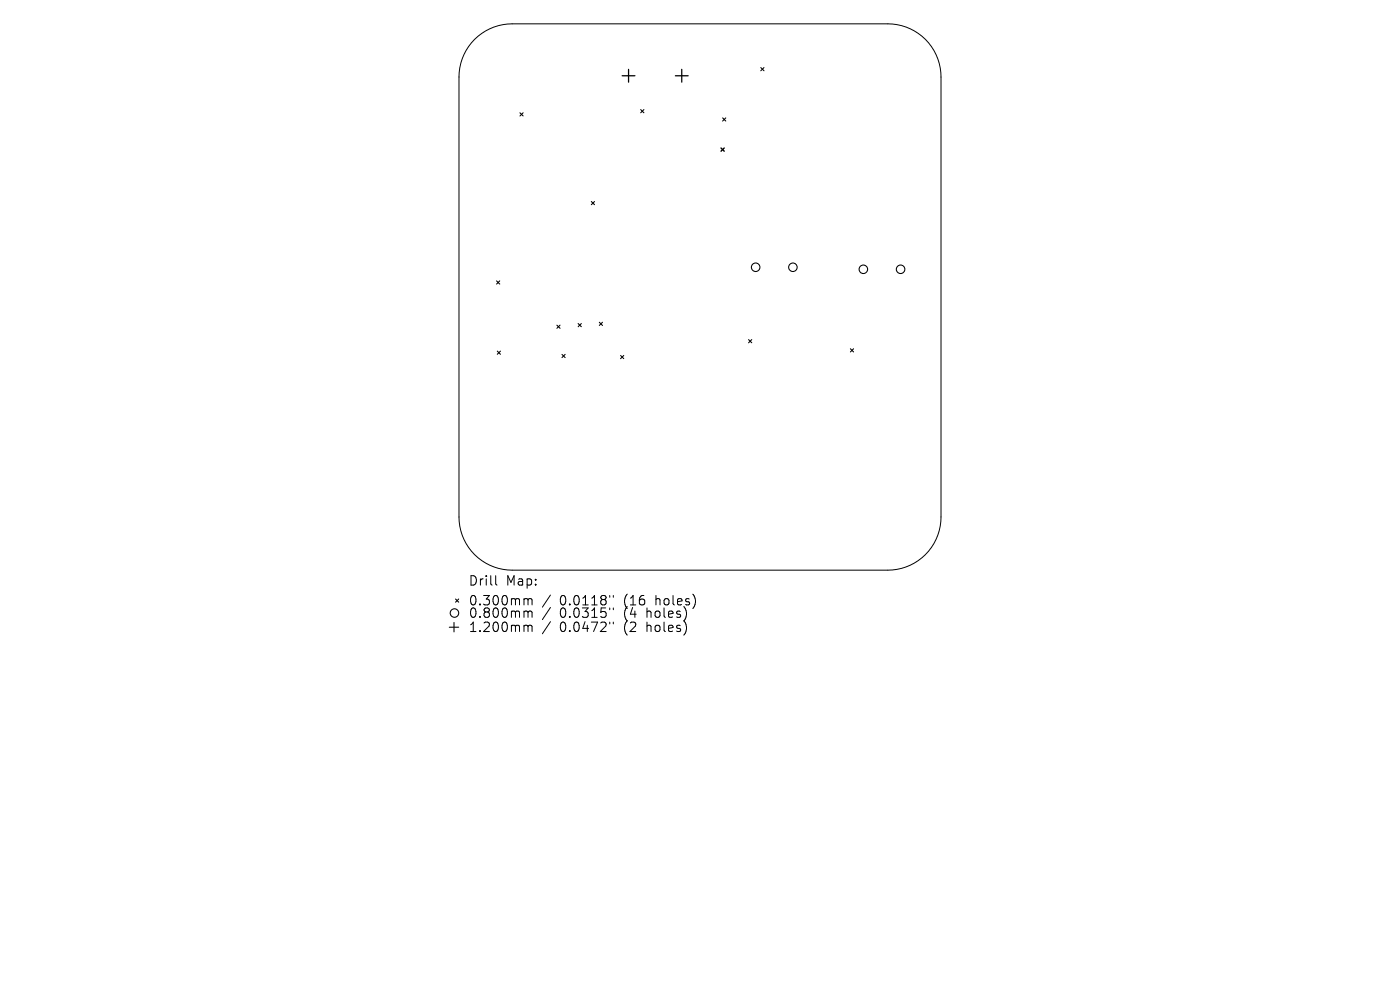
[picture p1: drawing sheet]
<svg xmlns="http://www.w3.org/2000/svg" width="297mm" height="210mm" viewBox="0 0 297 210" stroke-linecap="round" stroke-linejoin="round" font-family="sans-serif">
<defs><g id="words">
<g font-size="2.8">
<text x="99.3" y="124.5">Drill</text>
<text x="107.3" y="124.5">Map:</text>
<text x="99.3" y="128.7">0.300mm</text>
<text x="99.3" y="131.3">0.800mm</text>
<text x="118.8" y="128.7">0.0118&quot;</text>
<text x="118.8" y="131.3">0.0315&quot;</text>
<text x="132.5" y="128.7">(16</text>
<text x="132.5" y="131.3">(4</text>
<text x="137.4" y="131.3">holes)</text>
<text x="139.4" y="128.7">holes)</text>
<text x="99.3" y="134.3">1.200mm</text>
<text x="118.8" y="134.3">0.0472&quot;</text>
<text x="132.5" y="134.3">(2</text>
<text x="137.4" y="134.3">holes)</text>
</g>
</g></defs>
<g fill="none" stroke="#000" stroke-width=".21">
<path d="M100.7 8.4a11.3 11.3 0 0 1 8-3.3h79.6a11.3 11.3 0 0 1 11.3 11.2v93.4a11.3 11.3 0 0 1-11.3 11.2h-79.6a11.3 11.3 0 0 1-11.3-11.2v-93.4a11.3 11.3 0 0 1 3.3-7.9zM105.2 122.1v1.7l.2 .3M111.4 127l.5 .1 .1 .2M111.4 129.6h.3l.3 .3M111.4 132.6h.3l.3 .3M112 127.3l.3-.3 .5 .1 .1 1.2M112 127.3v1M112 129.9v1.1M112 132.9v1.1M112 129.9l.3-.3 .5 .1 .1 1.3M112 132.9l.3-.3 .5 .1 .1 1.3M116.8 126.2l-1.7 2.6"/>
<path d="M116.8 128.9l-1.7 2.5M116.8 131.9l-1.7 2.5M129.4 126.3v.4M129.4 129v.3M129.4 132v.3M130.1 126.3v.4M130.1 129v.3M130.1 132v.3"/>
</g>
<g fill="none" stroke="#000" stroke-width=".23">
<path d="M161.4 14.3l.7 .7M162.1 14.3l-.7 .7M110.3 23.9l.7 .7M111 23.9l-.7 .7M135.9 23.2l.7 .7M136.6 23.2l-.7 .7M153 31.4l.6 .7M153.3 25l.7 .7M153.6 31.4l-.6 .7M154 25l-.7 .7M105.3 59.6l.7 .7M106 59.6l-.7 .7"/>
<path d="M125.4 42.7l.7 .7M126.1 42.7l-.7 .7M105.5 74.5l.7 .7M106.2 74.5l-.7 .7M118.1 69l.7 .6M118.8 69l-.7 .6M119.2 75.2l.7 .7M119.9 75.2l-.7 .7M122.6 68.6l.7 .7M123.3 68.6l-.7 .7M127.1 68.4l.7 .6M127.8 68.4l-.7 .6"/>
<path d="M131.7 75.4l.6 .7M132.3 75.4l-.6 .7M158.8 72l.7 .7M159.5 72l-.7 .7M180.4 74l.7 .7M181.1 74l-.7 .7M95.3 133h2M96.3 132v2M96.6 127.1l.7 .6M97.3 127.1l-.7 .6"/>
<circle cx="160.3" cy="56.7" r=".9"/>
<circle cx="168.2" cy="56.7" r=".9"/>
<circle cx="183.2" cy="57.1" r=".9"/>
<circle cx="191.1" cy="57.1" r=".9"/>
<circle cx="96.4" cy="130" r=".9"/>
</g>
<path d="M132 16.1h2.7M133.3 14.7v2.7M143.3 16.1h2.7M144.6 14.7v2.7" fill="none" stroke="#000" stroke-width=".27"/>
<use href="#words"/>
</svg>
